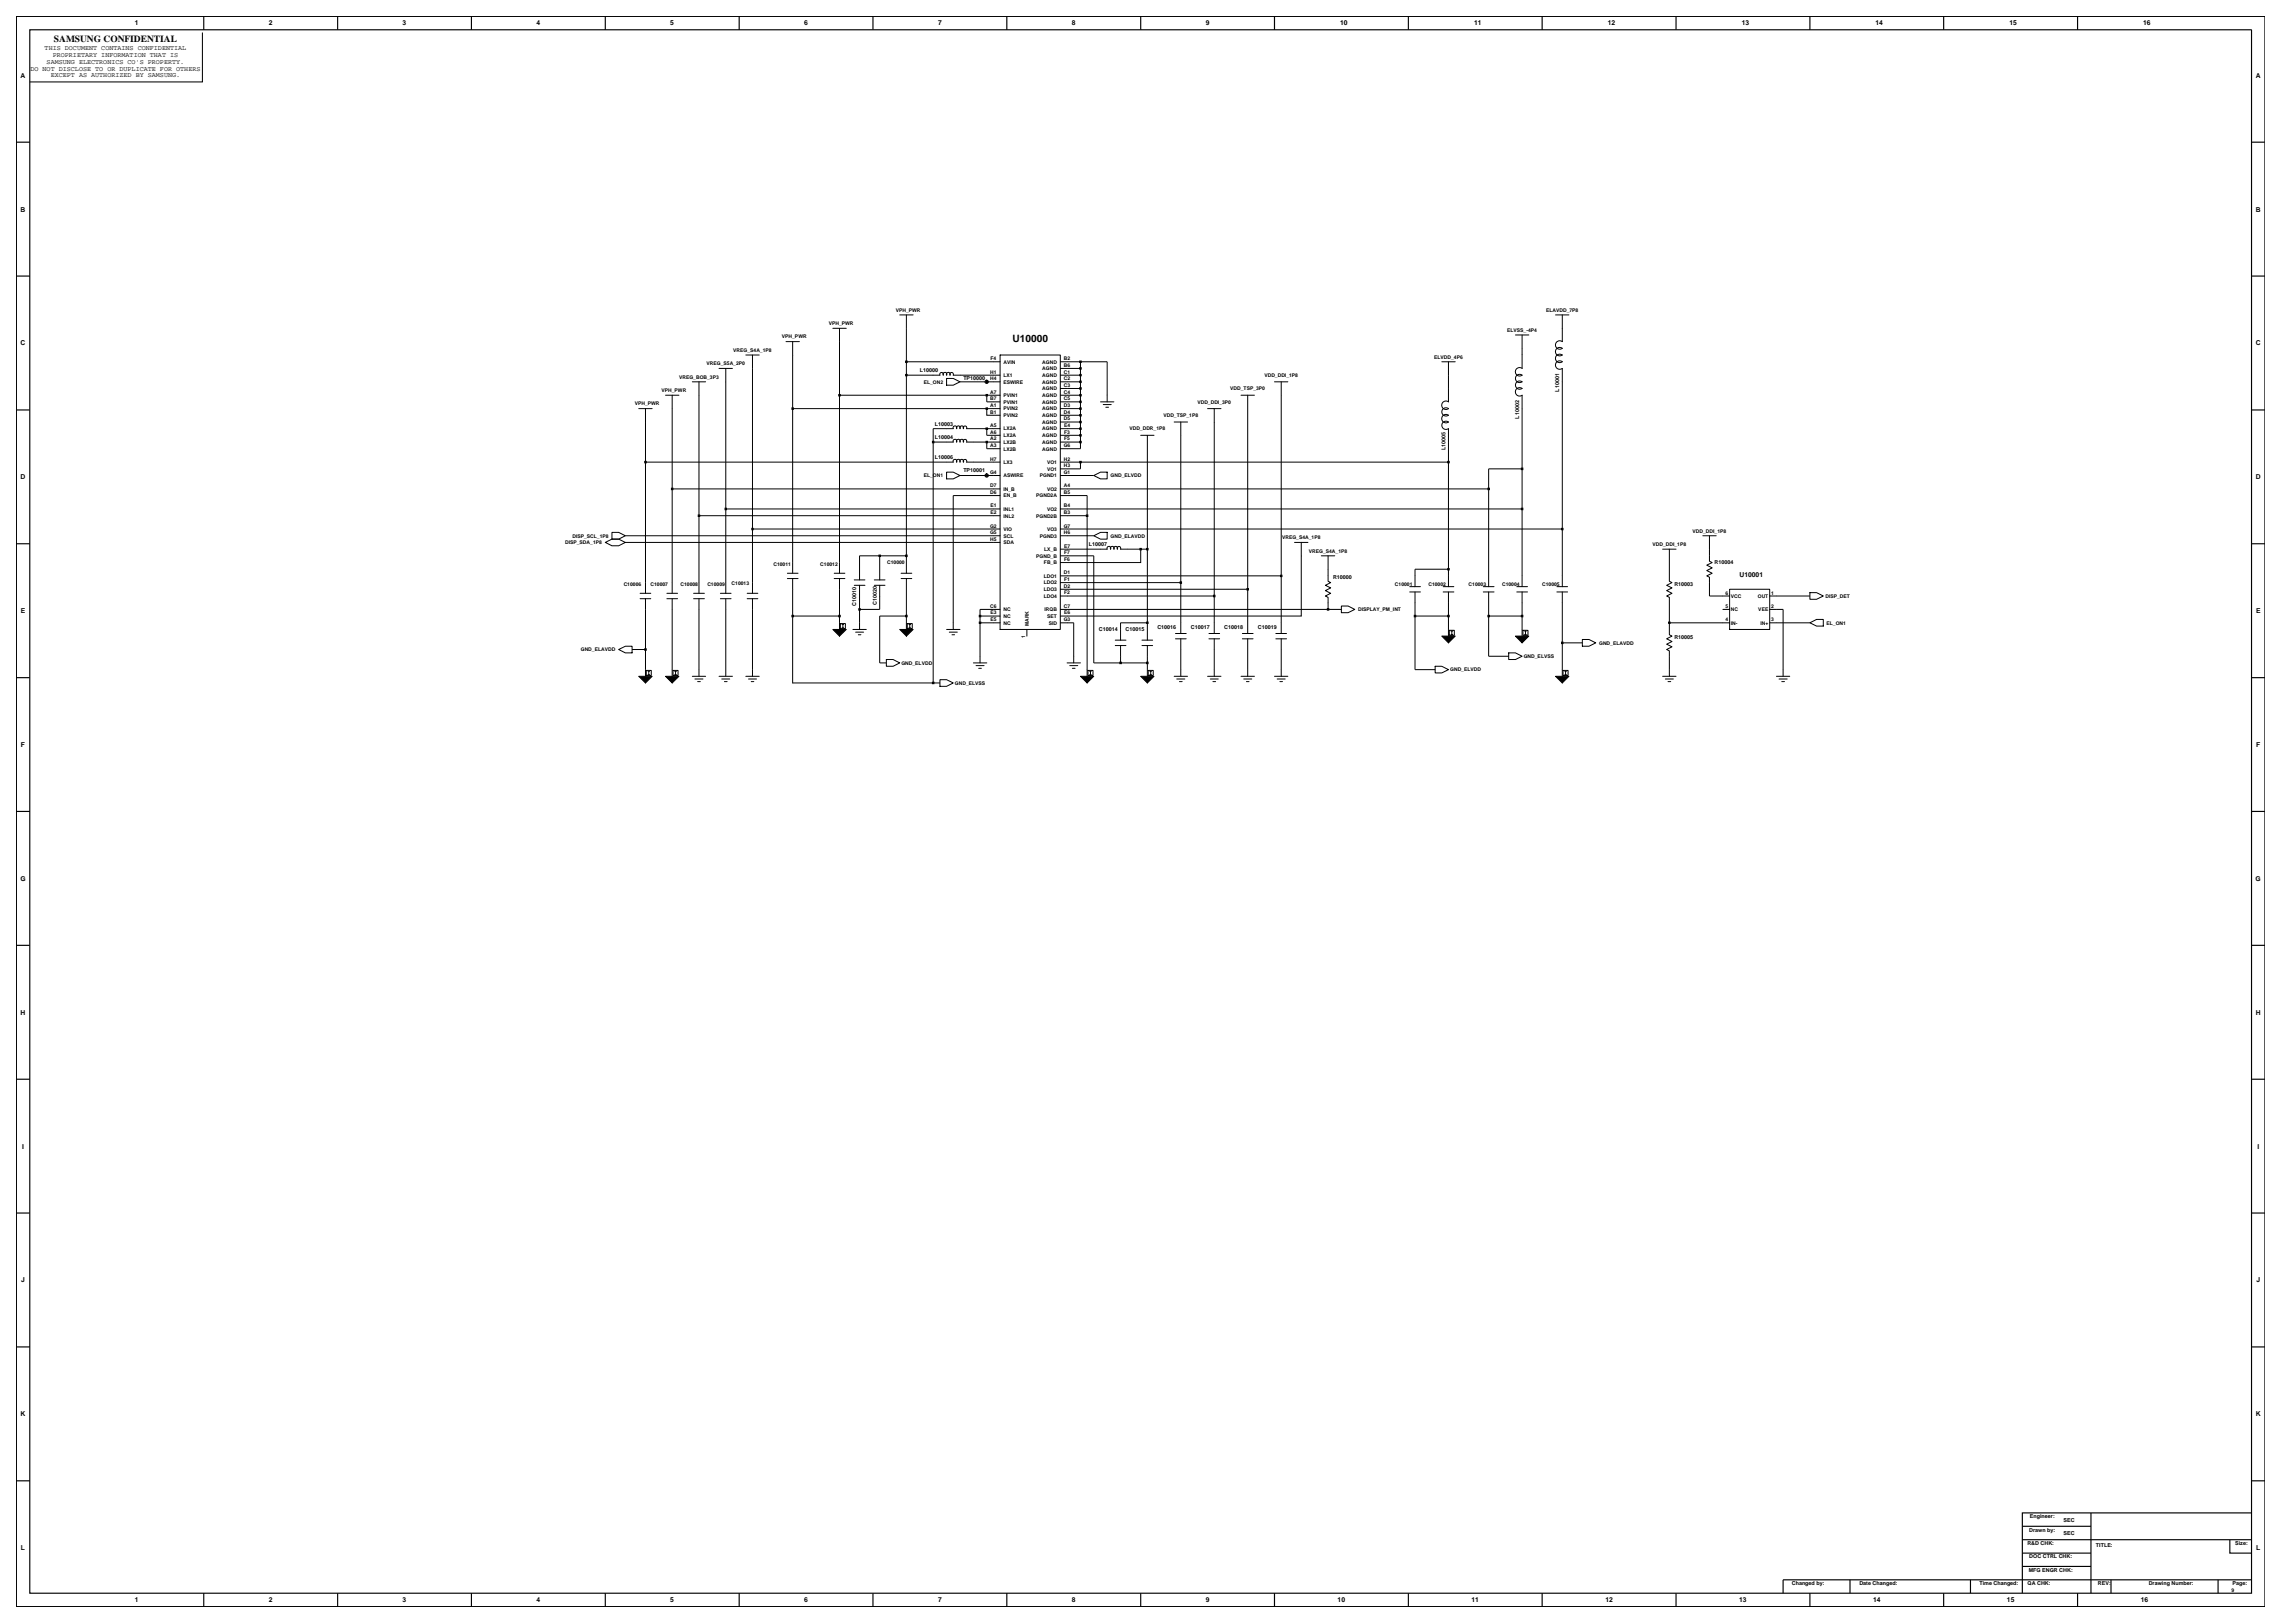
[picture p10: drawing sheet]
<svg xmlns="http://www.w3.org/2000/svg" width="420mm" height="297mm" viewBox="0 0 420 297" stroke-linecap="round" stroke-linejoin="round" font-family="sans-serif">
<defs><g id="words">
<text font-size="1.9" x="185.3" y="62.6">U10000</text>
<text font-size="1.7" x="9.9" y="7.7">SAMSUNG CONFIDENTIAL</text>
<g font-size="1.2">
<text x="24.7" y="4.7">1</text>
<text x="49.2" y="4.7">2</text>
<text x="73.7" y="4.7">3</text>
<text x="98.2" y="4.7">4</text>
<text x="122.7" y="4.7">5</text>
<text x="147.2" y="4.7">6</text>
<text x="171.7" y="4.7">7</text>
<text x="196.2" y="4.7">8</text>
<text x="220.7" y="4.7">9</text>
<text x="245.3" y="4.7">10</text>
<text x="269.8" y="4.7">11</text>
<text x="294.3" y="4.7">12</text>
<text x="318.7" y="4.7">13</text>
<text x="343.2" y="4.7">14</text>
<text x="367.7" y="4.7">15</text>
<text x="392.2" y="4.7">16</text>
<text x="8.2" y="9.2">THIS DOCUMENT CONTAINS CONFIDENTIAL</text>
<text x="8.5" y="11.7">SAMSUNG ELECTRONICS CO'S PROPERTY.</text>
<text x="9.6" y="10.5">PROPRIETARY INFORMATION THAT IS</text>
<text x="3.8" y="14.2">A</text>
<text x="5.6" y="12.9">DO NOT DISCLOSE TO OR DUPLICATE FOR OTHERS</text>
<text x="9.3" y="14.1">EXCEPT AS AUTHORIZED BY SAMSUNG.</text>
<text x="412.8" y="14.2">A</text>
<text x="3.8" y="38.7">B</text>
<text x="412.8" y="38.7">B</text>
<text x="3.8" y="63.2">C</text>
<text x="412.8" y="63.2">C</text>
<text x="3.8" y="87.7">D</text>
<text x="412.8" y="87.7">D</text>
<text x="318.3" y="105.5">U10001</text>
<text x="3.8" y="112.2">E</text>
<text x="412.9" y="112.2">E</text>
<text x="3.8" y="136.7">F</text>
<text x="412.9" y="136.7">F</text>
<text x="3.7" y="161.2">G</text>
<text x="412.8" y="161.2">G</text>
<text x="3.8" y="185.7">H</text>
<text x="412.8" y="185.7">H</text>
<text x="4" y="210.2">I</text>
<text x="413.1" y="210.2">I</text>
<text x="3.9" y="234.7">J</text>
<text x="412.9" y="234.7">J</text>
<text x="3.8" y="259.2">K</text>
<text x="412.8" y="259.2">K</text>
<text x="3.8" y="283.7">L</text>
<text x="412.9" y="283.7">L</text>
<text x="24.7" y="293.2">1</text>
<text x="49.2" y="293.2">2</text>
<text x="73.7" y="293.2">3</text>
<text x="98.2" y="293.2">4</text>
<text x="122.7" y="293.2">5</text>
<text x="147.2" y="293.2">6</text>
<text x="171.7" y="293.2">7</text>
<text x="196.2" y="293.2">8</text>
<text x="220.7" y="293.2">9</text>
<text x="244.8" y="293.2">10</text>
<text x="269.3" y="293.2">11</text>
<text x="293.8" y="293.2">12</text>
<text x="318.3" y="293.2">13</text>
<text x="342.8" y="293.2">14</text>
<text x="367.3" y="293.2">15</text>
<text x="391.8" y="293.2">16</text>
</g>
<g font-size="1">
<text x="168.3" y="68.1">L10000</text>
<text x="176.3" y="69.6">TP10000</text>
<text x="285.3" y="71.7" transform="rotate(-90 285.3 71.7)">L10001</text>
<text x="171.1" y="77.9">L10003</text>
<text x="278" y="76.6" transform="rotate(-90 278 76.6)">L10002</text>
<text x="171.1" y="80.4">L10004</text>
<text x="264.5" y="82.4" transform="rotate(-90 264.5 82.4)">L10005</text>
<text x="171.1" y="84.1">L10006</text>
<text x="176.3" y="86.4">TP10001</text>
<text x="199.3" y="100">L10007</text>
<text x="244" y="106">R10000</text>
<text x="306.4" y="107.2">R10003</text>
<text x="313.8" y="103.2">R10004</text>
<text x="156.7" y="110.9" transform="rotate(-90 156.7 110.9)">C10010</text>
<text x="160.5" y="110.7" transform="rotate(-90 160.5 110.7)">C10020</text>
<text x="201.1" y="115.5">C10014</text>
<text x="206" y="115.5">C10015</text>
<text x="211.8" y="115.2">C10016</text>
<text x="217.9" y="115.2">C10017</text>
<text x="224" y="115.2">C10018</text>
<text x="230.2" y="115.2">C10019</text>
<text x="306.4" y="117">R10005</text>
<text x="371.4" y="280.2">Drawn by:</text>
<text x="371.5" y="277.8">Engineer:</text>
<text x="377.7" y="278.4">SEC</text>
<text x="377.7" y="280.9">SEC</text>
<text x="371" y="282.7">R&amp;D CHK:</text>
<text x="371.3" y="287.6">MFG ENGR CHK:</text>
<text x="371.4" y="285.2">DOC CTRL CHK:</text>
<text x="383.6" y="283">TITLE:</text>
<text x="409.1" y="282.7">Size:</text>
<text x="327.9" y="290.1">Changed by:</text>
<text x="340.3" y="290.1">Date Changed:</text>
<text x="362.2" y="290.1">Time Changed:</text>
<text x="371.1" y="290.1">QA CHK:</text>
<text x="383.9" y="290.1">REV:</text>
<text x="393.2" y="290.1">Drawing Number:</text>
<text x="408.6" y="290.1">Page:</text>
</g>
<g font-size=".9">
<text x="151.7" y="59.5">VPH_PWR</text>
<text x="163.9" y="57">VPH_PWR</text>
<text x="283" y="57">ELAVDD_7P8</text>
<text x="134.2" y="64.4">VREG_S4A_1P8</text>
<text x="143.1" y="61.9">VPH_PWR</text>
<text x="181.3" y="65.9">F4</text>
<text x="194.7" y="65.9">B2</text>
<text x="262.5" y="65.6">ELVDD_4P6</text>
<text x="275.8" y="60.7">ELVSS_-4P4</text>
<text x="121.1" y="71.7">VPH_PWR</text>
<text x="124.3" y="69.3">VREG_BOB_3P3</text>
<text x="129.3" y="66.8">VREG_S5A_2P0</text>
<text x="169" y="70.2">EL_ON2</text>
<text x="181.2" y="68.4">H1</text>
<text x="181.2" y="69.6">H4</text>
<text x="183.6" y="69">LX1</text>
<text x="183.6" y="70.2">ESWIRE</text>
<text x="183.6" y="66.5">AVIN</text>
<text x="190.7" y="70.2">AGND</text>
<text x="190.7" y="71.4">AGND</text>
<text x="190.7" y="66.5">AGND</text>
<text x="190.7" y="67.7">AGND</text>
<text x="190.7" y="69">AGND</text>
<text x="194.7" y="68.4">C1</text>
<text x="194.7" y="69.6">C2</text>
<text x="194.7" y="70.8">C3</text>
<text x="194.7" y="67.1">B6</text>
<text x="225.1" y="71.4">VDD_TSP_3P0</text>
<text x="231.4" y="69">VDD_DDI_1P8</text>
<text x="116.2" y="74.2">VPH_PWR</text>
<text x="181.2" y="72">A7</text>
<text x="181.2" y="75.7">B1</text>
<text x="181.2" y="73.3">B7</text>
<text x="181.2" y="74.5">A1</text>
<text x="183.6" y="72.6">PVIN1</text>
<text x="183.6" y="76.3">PVIN2</text>
<text x="183.6" y="73.9">PVIN1</text>
<text x="183.6" y="75.1">PVIN2</text>
<text x="190.7" y="75.1">AGND</text>
<text x="190.7" y="76.3">AGND</text>
<text x="190.7" y="77.6">AGND</text>
<text x="190.7" y="72.6">AGND</text>
<text x="190.7" y="73.9">AGND</text>
<text x="194.7" y="74.5">D3</text>
<text x="194.7" y="75.7">D4</text>
<text x="194.7" y="76.9">D5</text>
<text x="194.7" y="72">C4</text>
<text x="194.7" y="73.3">C5</text>
<text x="212.9" y="76.3">VDD_TSP_1P8</text>
<text x="219.1" y="73.9">VDD_DDI_3P0</text>
<text x="181.2" y="80.6">A2</text>
<text x="181.2" y="81.8">A3</text>
<text x="181.2" y="78.2">A5</text>
<text x="181.2" y="79.4">A6</text>
<text x="183.6" y="81.2">LX2B</text>
<text x="183.6" y="82.4">LX2B</text>
<text x="183.6" y="78.8">LX2A</text>
<text x="183.6" y="80">LX2A</text>
<text x="190.7" y="80">AGND</text>
<text x="190.7" y="82.4">AGND</text>
<text x="190.7" y="81.2">AGND</text>
<text x="190.7" y="78.8">AGND</text>
<text x="194.7" y="81.8">G6</text>
<text x="194.7" y="78.2">E4</text>
<text x="194.7" y="80.6">F5</text>
<text x="194.7" y="79.4">F3</text>
<text x="206.7" y="78.8">VDD_DDR_1P8</text>
<text x="169" y="87.3">EL_ON1</text>
<text x="181.2" y="86.7">G4</text>
<text x="181.2" y="84.3">H7</text>
<text x="181.2" y="89.2">D7</text>
<text x="183.6" y="84.9">LX3</text>
<text x="183.6" y="87.3">ASWIRE</text>
<text x="183.6" y="89.8">IN_B</text>
<text x="190.3" y="87.3">PGND1</text>
<text x="191.6" y="84.9">VO1</text>
<text x="191.6" y="86.1">VO1</text>
<text x="191.6" y="89.8">VO2</text>
<text x="194.7" y="86.7">G1</text>
<text x="194.7" y="84.3">H2</text>
<text x="194.7" y="85.5">H3</text>
<text x="194.7" y="89.2">A4</text>
<text x="203.2" y="87.3">GND_ELVDD</text>
<text x="181.2" y="90.4">D6</text>
<text x="181.2" y="92.8">E1</text>
<text x="181.2" y="94.1">E2</text>
<text x="183.6" y="91">EN_B</text>
<text x="183.6" y="93.5">INL1</text>
<text x="183.6" y="94.7">INL2</text>
<text x="189.6" y="94.7">PGND2B</text>
<text x="189.6" y="91">PGND2A</text>
<text x="191.6" y="93.5">VO2</text>
<text x="194.7" y="94.1">B3</text>
<text x="194.7" y="92.8">B4</text>
<text x="194.7" y="90.4">B5</text>
<text x="103.4" y="99.6">DISP_SDA_1P8</text>
<text x="104.8" y="98.4">DISP_SCL_1P8</text>
<text x="181.2" y="97.7">G5</text>
<text x="181.2" y="96.5">G2</text>
<text x="181.2" y="99">H5</text>
<text x="183.6" y="99.6">SDA</text>
<text x="183.6" y="97.1">VIO</text>
<text x="183.6" y="98.4">SCL</text>
<text x="190.3" y="98.4">PGND3</text>
<text x="191.1" y="100.8">LX_B</text>
<text x="191.6" y="97.1">VO3</text>
<text x="194.7" y="96.5">G7</text>
<text x="194.7" y="97.7">H6</text>
<text x="194.7" y="100.2">E7</text>
<text x="194.7" y="101.4">F7</text>
<text x="203.2" y="98.4">GND_ELAVDD</text>
<text x="234.6" y="98.7">VREG_S4A_1P8</text>
<text x="239.5" y="101.1">VREG_S4A_1P8</text>
<text x="302.4" y="99.9">VDD_DDI_1P8</text>
<text x="309.8" y="97.4">VDD_DDI_1P8</text>
<text x="114.1" y="107.2">C10006</text>
<text x="119" y="107.2">C10007</text>
<text x="124.5" y="107.2">C10008</text>
<text x="129.5" y="107.2">C10009</text>
<text x="133.9" y="107">C10013</text>
<text x="141.6" y="103.5">C10011</text>
<text x="150.1" y="103.5">C10012</text>
<text x="162.4" y="103.3">C10000</text>
<text x="189.6" y="102">PGND_B</text>
<text x="191" y="106.9">LDO2</text>
<text x="191" y="105.7">LDO1</text>
<text x="191.1" y="103.3">FB_B</text>
<text x="194.7" y="107.6">D2</text>
<text x="194.7" y="105.1">D1</text>
<text x="194.7" y="102.7">F6</text>
<text x="194.7" y="106.3">F1</text>
<text x="255.3" y="107.2">C10001</text>
<text x="261.4" y="107.2">C10002</text>
<text x="268.8" y="107.2">C10003</text>
<text x="274.9" y="107.2">C10004</text>
<text x="282.2" y="107.2">C10005</text>
<text x="181.2" y="111.2">C6</text>
<text x="181.2" y="112.4">E3</text>
<text x="181.2" y="113.7">E5</text>
<text x="183.6" y="113.1">NC</text>
<text x="183.6" y="111.8">NC</text>
<text x="191" y="109.4">LDO4</text>
<text x="191" y="108.2">LDO3</text>
<text x="191.2" y="111.8">IRQB</text>
<text x="191.7" y="113.1">SET</text>
<text x="194.7" y="113.7">G3</text>
<text x="194.7" y="111.2">C7</text>
<text x="194.7" y="112.4">E6</text>
<text x="194.7" y="108.8">F2</text>
<text x="248.5" y="111.8">DISPLAY_PM_INT</text>
<text x="315.8" y="111.3">5</text>
<text x="315.8" y="108.8">6</text>
<text x="315.8" y="113.7">4</text>
<text x="316.8" y="111.8">NC</text>
<text x="316.8" y="109.4">VCC</text>
<text x="321.7" y="109.4">OUT</text>
<text x="321.8" y="111.8">VEE</text>
<text x="324.1" y="108.8">1</text>
<text x="324.1" y="111.3">2</text>
<text x="324.1" y="113.7">3</text>
<text x="334.1" y="109.4">DISP_DET</text>
<text x="106.3" y="119.2">GND_ELAVDD</text>
<text x="183.6" y="114.3">NC</text>
<text x="187.6" y="116.7" transform="rotate(-90 187.6 116.7)">1</text>
<text x="188.3" y="114.6" transform="rotate(-90 188.3 114.6)">MARK</text>
<text x="191.9" y="114.3">SID</text>
<text x="292.6" y="118">GND_ELAVDD</text>
<text x="316.8" y="114.3">IN-</text>
<text x="322.2" y="114.3">IN+</text>
<text x="334.3" y="114.3">EL_ON1</text>
<text x="165" y="121.6">GND_ELVDD</text>
<text x="174.8" y="125.3">GND_ELVSS</text>
<text x="265.4" y="122.9">GND_ELVDD</text>
<text x="278.9" y="120.4">GND_ELVSS</text>
<text x="408.4" y="291.2">9</text>
</g>
</g></defs>
<!-- layer: MFD Layer /idea/tmp/Extended-Print.hs0924.kim.sheet10.24.mfd -->
<g fill="none" stroke="#000" stroke-width=".18">
<path d="M37 5.9v9.1h-31.5M164.7 57.6h2.4M165.9 57.6v47.3M284.7 57.6h2.4M285.9 57.6v4.9a.78 .78 0 0 0-1 .1 .78 .78 0 0 0 0 1.1 .78 .78 0 0 0 1 0 .78 .78 0 0 0-1 .1 .78 .78 0 0 0 0 1.1 .78 .78 0 0 0 1 .1 .78 .78 0 0 0-1 .1 .78 .78 0 0 0 0 1 .78 .78 0 0 0 1 .1 .77 .77 0 0 0-1 .1 .77 .77 0 0 0 0 1 .77 .77 0 0 0 1 .1M116.9 74.8h2.4M118.1 74.8v9.8h56.4a.35 .35 0 0 1 .3-.6 .35 .35 0 0 1 .3 .6M121.8 72.3h2.4M123 72.3v36.3M126.7 69.9h2.4M127.9 69.9v38.7M131.6 67.4h2.4"/>
<path d="M132.8 67.4v41.2M136.5 65h2.4M137.7 65v43.6M143.8 62.5h2.5M145.1 62.5v42.4M145.1 74.8h37.9M152.4 60.1h2.5M153.6 72.3h29.4M153.6 60.1v44.8M165.9 68.7h6.1M165.9 66.2h17.1M172 68.6a.34 .34 0 0 1 .3-.4 .34 .34 0 0 1 .3 .4 .35 .35 0 0 1 .3-.5 .35 .35 0 0 1 .3 .6"/>
<path d="M173.2 69.3h1.2l1.3 .6-1.3 .6h-1.2zM173.2 68.6a.35 .35 0 0 1 .4-.5 .35 .35 0 0 1 .3 .6M173.9 68.6a.34 .34 0 0 1 .2-.4 .34 .34 0 0 1 .3 .4M174.4 68.7h8.6M175.1 78.4a.35 .35 0 0 1 .3-.5 .35 .35 0 0 1 .3 .5M175.1 78.4a.35 .35 0 0 0-.3-.5 .35 .35 0 0 0-.3 .5h-3.7v46.6M175.7 69.9h7.3M175.7 78.4a.35 .35 0 0 1 .3-.5 .35 .35 0 0 1 .3 .5M176.3 78.4a.34 .34 0 0 1 .3-.5 .34 .34 0 0 1 .3 .5M176.9 78.4h6.1M180.6 74.8v1.2h2.4M180.6 78.4v1.3h2.4"/>
<path d="M180.6 72.3v1.2h2.4M183 65h11v50.2h-11zM183 65h.1M194 72.3h3.7M194 79.7h3.7M194 78.4h3.7M194 68.7h3.7M194 74.8h3.7M194 69.9h3.7M194 66.2h8.6v7.3M194 67.4h3.7M194 71.1h3.7"/>
<path d="M194 73.5h3.7M194 76h3.7M194 77.2h3.7M197.7 66.2v15.9h-3.7M201.4 73.5h2.5M201.9 74h1.5M202.4 74.5h.5M208.8 79.7h2.4M210 79.7v37.4M214.9 77.2h2.4M216.1 77.2v38.7M221 74.8h2.4"/>
<path d="M222.2 74.8v41.1M227.1 72.3h2.5M228.3 72.3v43.6M233.2 69.9h2.5M234.5 69.9v46M263.9 66.2h2.4M265.1 66.2v7.3a.77 .77 0 0 0-1.1 .1 .77 .77 0 0 0 0 1.1 .77 .77 0 0 0 1.1 .1 .76 .76 0 0 0-1 .1 .76 .76 0 0 0 0 1 .76 .76 0 0 0 1 .1 .78 .78 0 0 0-1.1 .1 .78 .78 0 0 0 0 1 .78 .78 0 0 0 1.1 .1 .76 .76 0 0 0-1 .1 .76 .76 0 0 0 0 1 .76 .76 0 0 0 1 .1v29M277.3 61.3h2.5M278.6 61.3v6.1M278.6 68.6a.76 .76 0 0 0-1.1 .1 .76 .76 0 0 0 0 1.1 .76 .76 0 0 0 1.1 .1 .76 .76 0 0 0-1.1 .1 .76 .76 0 0 0 0 1 .76 .76 0 0 0 1 .1 .77 .77 0 0 0-1 .1 .77 .77 0 0 0 0 1 .77 .77 0 0 0 1.1 .1v35.1M278.6 67.4a.78 .78 0 0 0-1.1 .1 .78 .78 0 0 0 0 1.1 .78 .78 0 0 0 1.1 .1M285.9 67.4v40"/>
<path d="M110.8 99.3l1.2-.6h1.2l1.2 .6-1.2 .6h-1.2zM112 97.4h1.2l1.2 .6-1.2 .7h-1.2zM114.4 98h68.6M114.4 99.3h68.6M118.1 84.6v24M123 89.5h60M127.9 94.4h55.1M132.8 93.1h50.2M137.7 96.8h45.3M170.8 80.9h3.7a.35 .35 0 0 1 .3-.5 .35 .35 0 0 1 .3 .5M173.2 86.4h1.2l1.3 .6-1.3 .6h-1.2zM175.7 87h7.3"/>
<path d="M176.9 84.6a.33 .33 0 0 0-.3-.5 .33 .33 0 0 0-.3 .5 .35 .35 0 0 0-.3-.6 .35 .35 0 0 0-.3 .6 .35 .35 0 0 0-.3-.6 .35 .35 0 0 0-.3 .6M176.9 80.9a.33 .33 0 0 0-.3-.5 .33 .33 0 0 0-.3 .5 .35 .35 0 0 0-.3-.5 .35 .35 0 0 0-.3 .5 .35 .35 0 0 0-.3-.5 .35 .35 0 0 0-.3 .5M176.9 84.6h6.1M176.9 80.9h6.1M180.6 80.9v1.2h2.4M183 90.7h-8.6v24.5M194 90.7h4.9v33.1M194 84.6h71.1M194 98h6.2M194 80.9h3.7M194 87h6.2M194 93.1h84.6"/>
<path d="M194 94.4h4.9M194 89.5h78.4M194 96.8h91.9M197.7 84.6v1.2h-3.7M200.2 98l1.2-.6h1.2v1.3h-1.2zM200.2 87l1.2-.6h1.2v1.2h-1.2zM236.9 99.3h2.5M238.1 99.3v13.4h-44.1M278.6 85.8h-6.2v21.6M311.6 98h2.5M312.8 98v4.7l.5 .2-1 .5 1 .5-1 .5 1 .5-1 .5 .5 .2v3.5h3.7M113.2 118.9l1.2-.6h1.3v1.2h-1.3z"/>
<path d="M115.7 118.9h2.4M117.1 108.6h2M117.1 109.6h2M118.1 109.6v14.2M122 109.6h2M122 108.6h2M123 109.6v14.2M126.9 108.6h2M126.9 109.6h2M127.9 109.6v14.2M131.8 108.6h2M131.8 109.6h2"/>
<path d="M132.8 109.6v14.2M136.7 108.6h2M136.7 109.6h2M137.7 109.6v14.2M144.1 104.9h2M144.1 105.9h2M145.1 105.9v6.8h8.5M145.1 112.7v12.3h26.9M152.7 104.9h1.9M152.7 105.9h1.9M153.6 105.9v9.3M153.8 114.1h.9v.9h-.9z"/>
<path d="M154.1 114.3h.3M154.1 114.9h.3M154.3 114.3v.6M156.1 115.2h2.4M156.3 107.1h2M156.3 106.1h2M156.6 115.7h1.4M157.1 116.2h.5M157.3 107.1v8.1M160 107.1h2M160 106.1h2M161 101.7v4.4"/>
<path d="M161 107.1v4.4h-3.7M164.9 104.9h2M164.9 105.9h2M165.9 105.9v9.3M165.9 112.7h-4.9v8.6h1.2M165.9 101.7h-8.6v4.4M166 114.1h1v.9h-1zM166.3 114.3h.4M166.3 114.9h.4M166.5 114.3v.6M173.2 115.2h2.5M173.7 115.7h1.5"/>
<path d="M174.2 116.2h.5M179.4 112.7h3.6M179.4 114h3.6M183 111.5h-3.6v9.8M187.9 115.2v1.2M194 100.5h8.6a.35 .35 0 0 1 .3-.5 .35 .35 0 0 1 .3 .5M194 107.8h34.3M194 101.7h6.2v19.6h4.9M194 114h2.5v7.3M194 111.5h49M194 105.4h40.5M194 106.6h22.1"/>
<path d="M194 109.1h28.2M203.2 100.5a.35 .35 0 0 1 .4-.5 .35 .35 0 0 1 .3 .5M203.9 100.5a.35 .35 0 0 1 .3-.5 .35 .35 0 0 1 .3 .5M204.1 117.1h2M204.1 118.1h2M204.5 100.5a.34 .34 0 0 1 .3-.5 .34 .34 0 0 1 .3 .5h4.9M205.1 118.1v3.2h4.9M208.8 100.5v2.4h-14.8M209 117.1h1.9M209 118.1h1.9M210 118.1v5.7M210 114h-4.9v3.1"/>
<path d="M215.1 116.9h2M215.1 115.9h2M216.1 116.9v6.9M221.2 116.9h2M221.2 115.9h2M222.2 116.9v6.9M227.4 116.9h1.9M227.4 115.9h1.9M228.3 116.9v6.9M233.5 116.9h1.9M233.5 115.9h1.9M234.5 116.9v6.9"/>
<path d="M241.8 101.7h2.5M243 101.7v4.7l.5 .2-.9 .5 .9 .5-.9 .5 .9 .5-.9 .5 .4 .2v2.2h2.5M245.5 110.9h1.2l1.2 .6-1.2 .6h-1.2zM258 107.4h1.9M258 108.3h1.9M259 112.7h6.1M259 108.3v14.2h3.6M264.1 107.4h2M264.1 108.3h2M265.1 108.3v8.1M265.1 104.2h-6.1v3.2M265.2 115.3h1v1h-1z"/>
<path d="M265.5 115.5h.4M265.5 116.1h.4M265.7 115.5v.6M271.4 107.4h2M271.4 108.3h2M272.4 108.3v4.4h6.2M272.4 112.7v7.4h3.7M276.1 119.5h1.2l1.3 .6-1.3 .6h-1.2zM277.6 107.4h1.9M277.6 108.3h1.9M278.6 108.3v8.1M278.7 115.3h.9v1h-.9z"/>
<path d="M279 115.5h.3M279 116.1h.3M279.2 115.5v.6M284.9 107.4h2M284.9 108.3h2M285.9 108.3v15.5M285.9 117.6h3.7M289.6 117h1.2l1.2 .6-1.2 .7h-1.2zM304.3 100.5h2.4M305.5 114v2.2l.5 .2-1 .5 1 .5-1 .5 1 .5-1 .5 .5 .2v4.7M305.5 100.5v5.9l.5 .2-1 .5 1 .5-1 .5 1 .5-1 .5 .5 .2v4.7h11M315.3 111.5h1.2"/>
<path d="M316.5 107.8h7.4v7.4h-7.4zM323.9 111.5h2.4v12.3M323.9 109.1h7.3M323.9 114h7.3M331.2 108.4h1.2l1.3 .7-1.3 .6h-1.2zM331.2 114l1.2-.7h1.3v1.3h-1.3zM118.3 122.7h.9v.9h-.9zM118.6 122.8h.3M118.6 123.5h.3M118.7 122.8v.7M123.2 122.7h.9v.9h-.9zM123.5 122.8h.3"/>
<path d="M123.5 123.5h.3M123.6 122.8v.7M126.7 123.8h2.4M127.2 124.2h1.5M127.7 124.7h.5M131.6 123.8h2.4M132.1 124.2h1.4M132.6 124.7h.5M136.5 123.8h2.4M137 124.2h1.4M137.5 124.7h.5M162.2 120.7h1.2l1.3 .6-1.3 .6h-1.2z"/>
<path d="M172 124.4h1.2l1.2 .6-1.2 .6h-1.2zM178.1 121.3h2.5M178.6 121.8h1.5M179.1 122.3h.5M195.3 121.3h2.4M195.8 121.8h1.4M196.3 122.3h.4M199.1 122.7h.9v.9h-.9zM199.4 122.8h.3M199.4 123.5h.3M199.6 122.8v.7M210.1 122.7h.9v.9h-.9z"/>
<path d="M210.4 122.8h.3M210.4 123.5h.3M210.6 122.8v.7M214.9 123.8h2.4M215.4 124.2h1.4M215.8 124.7h.5M221 123.8h2.4M221.5 124.2h1.5M222 124.7h.5M227.1 123.8h2.5M227.6 124.2h1.5M228.1 124.7h.5"/>
<path d="M233.2 123.8h2.5M233.7 124.2h1.5M234.2 124.7h.5M262.6 121.9h1.3l1.2 .6-1.2 .6h-1.3zM286 122.7h1v.9h-1zM286.4 122.8h.3M286.4 123.5h.3M286.5 122.8v.7M304.3 123.8h2.4M304.8 124.2h1.4M305.3 124.7h.5M325.1 123.8h2.4"/>
<path d="M325.6 124.2h1.5M326.1 124.7h.5"/>
<circle cx="180.6" cy="69.9" r=".3"/>
<circle cx="180.6" cy="87" r=".3"/>
</g>
<g fill="#000" stroke="#000" stroke-width=".18">
<path d="M152.4 115.2h2.5l-1.3 1.2z" fill-rule="evenodd"/>
<path d="M164.7 115.2h2.4l-1.2 1.2z" fill-rule="evenodd"/>
<path d="M263.9 116.4h2.4l-1.2 1.2z" fill-rule="evenodd"/>
<path d="M277.3 116.4h2.5l-1.2 1.2z" fill-rule="evenodd"/>
<path d="M116.9 123.8h2.4l-1.2 1.2z" fill-rule="evenodd"/>
<path d="M121.8 123.8h2.4l-1.2 1.2z" fill-rule="evenodd"/>
<path d="M197.7 123.8h2.5l-1.3 1.2z" fill-rule="evenodd"/>
<path d="M208.8 123.8h2.4l-1.2 1.2z" fill-rule="evenodd"/>
<path d="M284.7 123.8h2.4l-1.2 1.2z" fill-rule="evenodd"/>
</g>
<g fill="#000" stroke="#000" stroke-width=".21">
<path d="M144.9 74.6h.3v.3h-.3z" fill-rule="evenodd"/>
<path d="M153.5 72.2h.3v.2h-.3z" fill-rule="evenodd"/>
<path d="M165.8 68.5h.2v.3h-.2z" fill-rule="evenodd"/>
<path d="M165.8 66.1h.2v.2h-.2z" fill-rule="evenodd"/>
<path d="M180.5 78.3h.2v.3h-.2z" fill-rule="evenodd"/>
<path d="M180.5 74.6h.2v.3h-.2z" fill-rule="evenodd"/>
<path d="M180.5 72.2h.2v.2h-.2z" fill-rule="evenodd"/>
<path d="M180.5 69.7h.2v.3h-.2z" fill-rule="evenodd"/>
<path d="M197.6 79.5h.3v.3h-.3z" fill-rule="evenodd"/>
<path d="M197.6 78.3h.3v.3h-.3z" fill-rule="evenodd"/>
<path d="M197.6 77.1h.3v.2h-.3z" fill-rule="evenodd"/>
<path d="M197.6 75.9h.3v.2h-.3z" fill-rule="evenodd"/>
<path d="M197.6 74.6h.3v.3h-.3z" fill-rule="evenodd"/>
<path d="M197.6 73.4h.3v.3h-.3z" fill-rule="evenodd"/>
<path d="M197.6 72.2h.3v.2h-.3z" fill-rule="evenodd"/>
<path d="M197.6 71h.3v.2h-.3z" fill-rule="evenodd"/>
<path d="M197.6 69.7h.3v.3h-.3z" fill-rule="evenodd"/>
<path d="M197.6 68.5h.3v.3h-.3z" fill-rule="evenodd"/>
<path d="M197.6 67.3h.3v.2h-.3z" fill-rule="evenodd"/>
<path d="M197.6 66.1h.3v.2h-.3z" fill-rule="evenodd"/>
<path d="M118 84.4h.3v.3h-.3z" fill-rule="evenodd"/>
<path d="M122.9 89.3h.2v.3h-.2z" fill-rule="evenodd"/>
<path d="M127.8 94.2h.2v.3h-.2z" fill-rule="evenodd"/>
<path d="M132.7 93h.2v.3h-.2z" fill-rule="evenodd"/>
<path d="M137.6 96.7h.2v.2h-.2z" fill-rule="evenodd"/>
<path d="M170.7 80.8h.2v.2h-.2z" fill-rule="evenodd"/>
<path d="M180.5 86.9h.2v.2h-.2z" fill-rule="evenodd"/>
<path d="M180.5 80.8h.2v.2h-.2z" fill-rule="evenodd"/>
<path d="M197.6 84.4h.3v.3h-.3z" fill-rule="evenodd"/>
<path d="M197.6 80.8h.3v.2h-.3z" fill-rule="evenodd"/>
<path d="M198.8 94.2h.3v.3h-.3z" fill-rule="evenodd"/>
<path d="M265 84.4h.2v.3h-.2z" fill-rule="evenodd"/>
<path d="M272.3 89.3h.3v.3h-.3z" fill-rule="evenodd"/>
<path d="M278.4 93h.3v.3h-.3z" fill-rule="evenodd"/>
<path d="M278.4 85.7h.3v.2h-.3z" fill-rule="evenodd"/>
<path d="M285.8 96.7h.2v.2h-.2z" fill-rule="evenodd"/>
<path d="M118 118.7h.3v.3h-.3z" fill-rule="evenodd"/>
<path d="M144.9 112.6h.3v.3h-.3z" fill-rule="evenodd"/>
<path d="M153.5 112.6h.3v.3h-.3z" fill-rule="evenodd"/>
<path d="M157.2 111.4h.2v.2h-.2z" fill-rule="evenodd"/>
<path d="M160.9 101.6h.2v.2h-.2z" fill-rule="evenodd"/>
<path d="M165.8 112.6h.2v.3h-.2z" fill-rule="evenodd"/>
<path d="M165.8 101.6h.2v.2h-.2z" fill-rule="evenodd"/>
<path d="M179.2 113.8h.3v.3h-.3z" fill-rule="evenodd"/>
<path d="M179.2 112.6h.3v.3h-.3z" fill-rule="evenodd"/>
<path d="M208.6 100.4h.3v.2h-.3z" fill-rule="evenodd"/>
<path d="M209.8 113.8h.3v.3h-.3z" fill-rule="evenodd"/>
<path d="M209.8 100.4h.3v.2h-.3z" fill-rule="evenodd"/>
<path d="M216 106.5h.2v.2h-.2z" fill-rule="evenodd"/>
<path d="M222.1 108.9h.2v.3h-.2z" fill-rule="evenodd"/>
<path d="M228.2 107.7h.3v.2h-.3z" fill-rule="evenodd"/>
<path d="M234.4 105.3h.2v.2h-.2z" fill-rule="evenodd"/>
<path d="M242.9 111.4h.3v.2h-.3z" fill-rule="evenodd"/>
<path d="M258.8 112.6h.3v.3h-.3z" fill-rule="evenodd"/>
<path d="M265 112.6h.2v.3h-.2z" fill-rule="evenodd"/>
<path d="M265 104h.2v.3h-.2z" fill-rule="evenodd"/>
<path d="M272.3 112.6h.3v.3h-.3z" fill-rule="evenodd"/>
<path d="M278.4 112.6h.3v.3h-.3z" fill-rule="evenodd"/>
<path d="M285.8 117.5h.2v.3h-.2z" fill-rule="evenodd"/>
<path d="M305.4 113.8h.2v.3h-.2z" fill-rule="evenodd"/>
<path d="M170.7 124.8h.2v.3h-.2z" fill-rule="evenodd"/>
<path d="M204.9 121.2h.3v.2h-.3z" fill-rule="evenodd"/>
<path d="M209.8 121.2h.3v.2h-.3z" fill-rule="evenodd"/>
</g>
<g fill="none" stroke="#000" stroke-width=".21">
<path d="M3 3h411.5v291h-411.5zM5.5 5.5h406.5v286h-406.5zM37.3 3v2.5M61.8 3v2.5M86.3 3v2.5M110.8 3v2.5M135.3 3v2.5M159.8 3v2.5M184.3 3v2.5M208.8 3v2.5M233.2 3v2.5M257.7 3v2.5"/>
<path d="M282.2 3v2.5M306.7 3v2.5M331.2 3v2.5M355.7 3v2.5M380.2 3v2.5M3 26h2.5M412 26h2.5M3 50.5h2.5M412 50.5h2.5M3 75h2.5M412 75h2.5M3 99.5h2.5"/>
<path d="M412 99.5h2.5M3 124h2.5M412 124h2.5M3 148.5h2.5M412 148.5h2.5M3 173h2.5M412 173h2.5M3 197.5h2.5M412 197.5h2.5M3 222h2.5M412 222h2.5M3 246.5h2.5"/>
<path d="M412 246.5h2.5M3 271h2.5M370.1 279.3h12.6M382.7 276.8v14.7M412 276.8h-41.9v14.7M412 271h2.5M37.3 291.5v2.5M61.8 291.5v2.5M86.3 291.5v2.5M110.8 291.5v2.5M135.3 291.5v2.5M159.8 291.5v2.5"/>
<path d="M184.3 291.5v2.5M208.8 291.5v2.5M233.2 291.5v2.5M257.7 291.5v2.5M282.2 291.5v2.5M306.7 291.5v2.5M331.2 291.5v2.5M338.6 289.1v2.4M355.7 291.5v2.5M360.6 289.1v2.4M370.1 281.7h41.9M370.1 284.2h12.6"/>
<path d="M370.1 286.6h12.6M380.2 291.5v2.5M386.3 289.1v2.4M405.9 289.1v2.4M408.1 281.7v2.5h3.9M412 289.1h-85.7v2.4"/>
</g>
<use href="#words"/>
</svg>
